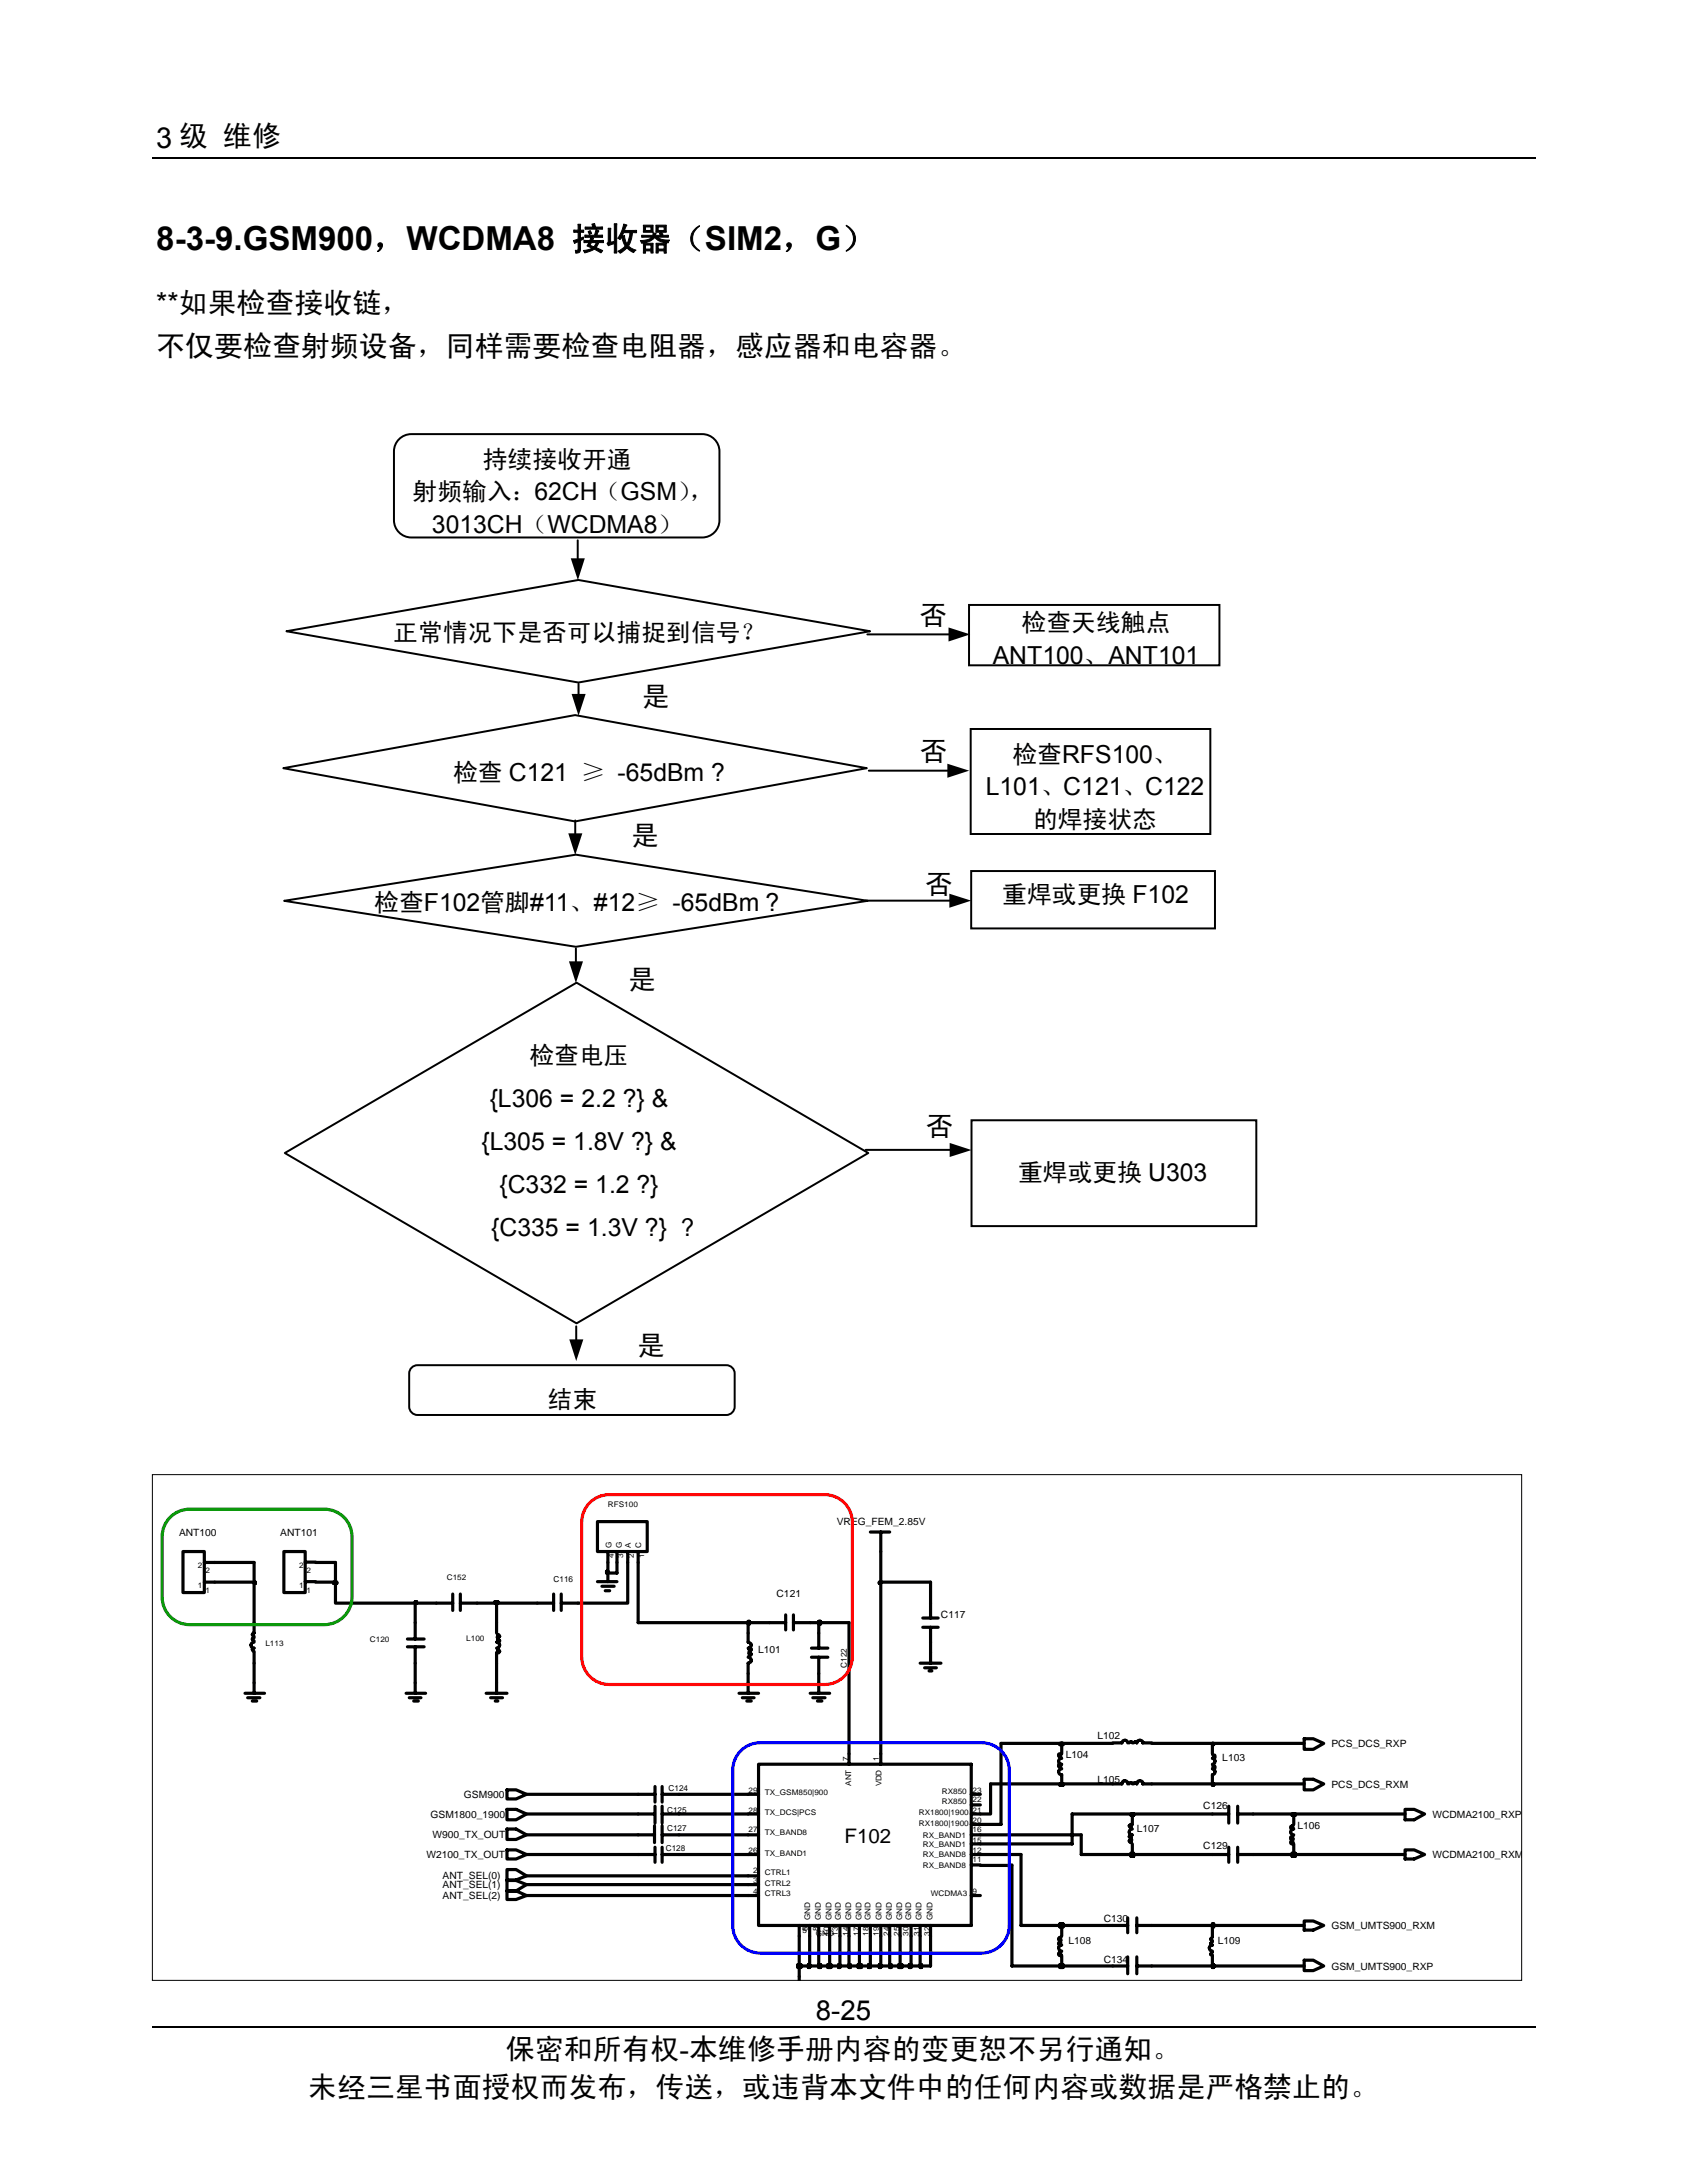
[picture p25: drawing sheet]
<svg xmlns="http://www.w3.org/2000/svg" width="216mm" height="279mm" viewBox="0 0 216 279" stroke-linecap="round" stroke-linejoin="round" font-family="sans-serif">
<defs><g id="words">
<text font-size="4.2" x="20" y="32">8-3-9.GSM900，WCDMA8 接收器（SIM2，G）</text>
<g font-size="3.7">
<text x="20" y="18.9">3 级 维修</text>
<text x="20" y="40.1">**如果检查接收链，</text>
<text x="20" y="45.6">不仅要检查射频设备，同样需要检查电阻器，感应器和电容器。</text>
<text x="64.7" y="263.5">保密和所有权-本维修手册内容的变更恕不另行通知。</text>
<text x="39.4" y="268.3">未经三星书面授权而发布，传送，或违背本文件中的任何内容或数据是严格禁止的。</text>
</g>
<g font-size="3.5">
<text x="117.7" y="79.9">否</text>
<text x="82.1" y="90.3">是</text>
<text x="117.7" y="97.4">否</text>
<text x="80.8" y="108.1">是</text>
<text x="118.4" y="114.5">否</text>
<text x="80.4" y="126.5">是</text>
<text x="118.5" y="145.5">否</text>
<text x="81.5" y="173.4">是</text>
<text x="104.4" y="258.5">8-25</text>
</g>
<g font-size="3.2">
<text x="61.8" y="59.9">持续接收开通</text>
<text x="52.8" y="64">射频输入：62CH（GSM）</text>
<text x="88.2" y="64">，</text>
<text x="55.3" y="68.2">3013CH（WCDMA8）</text>
<text x="50.3" y="82.1">正常情况下是否可以捕捉到信号？</text>
<text x="130.7" y="80.8">检查天线触点</text>
<text x="127" y="85">ANT100、ANT101</text>
<text x="58" y="100">检查 C121 ≥ -65dBm ?</text>
<text x="126.2" y="101.8">L101、C121、C122</text>
<text x="129.6" y="97.7">检查RFS100、</text>
<text x="132.2" y="105.9">的焊接状态</text>
<text x="47.9" y="116.6">检查F102管脚#11、#12≥ -65dBm ?</text>
<text x="128.3" y="115.6">重焊或更换 F102</text>
<text x="67.8" y="136.2">检查电压</text>
<text x="62.7" y="141.7">{L306 = 2.2 ?} &amp;</text>
<text x="61.6" y="147.2">{L305 = 1.8V ?} &amp;</text>
<text x="63.9" y="152.7">{C332 = 1.2 ?}</text>
<text x="130.3" y="151.1">重焊或更换 U303</text>
<text x="62.9" y="158.2">{C335 = 1.3V ?} ?</text>
<text x="70.1" y="180.2">结束</text>
</g>
<text font-size="2.6" x="108.1" y="235.9">F102</text>
<g font-size="1.3">
<text x="22.9" y="196.5">ANT100</text>
<text x="35.9" y="196.5">ANT101</text>
<text x="107.1" y="195.2">VREG_FEM_2.85V</text>
<text x="99.4" y="204.4">C121</text>
<text x="120.4" y="207.1">C117</text>
<text x="97" y="211.5">L101</text>
<text x="136.4" y="225.1">L104</text>
<text x="140.4" y="222.5">L102</text>
<text x="156.4" y="225.4">L103</text>
<text x="170.4" y="223.5">PCS_DCS_RXP</text>
<text x="55.1" y="232.6">GSM1800_1900</text>
<text x="59.4" y="230.1">GSM900</text>
<text x="140.4" y="228.1">L105</text>
<text x="154" y="231.5">C126</text>
<text x="170.4" y="228.8">PCS_DCS_RXM</text>
<text x="183.3" y="232.6">WCDMA2100_RXP</text>
<text x="54.6" y="237.8">W2100_TX_OUT</text>
<text x="55.3" y="235.3">W900_TX_OUT</text>
<text x="145.5" y="234.5">L107</text>
<text x="154" y="236.7">C129</text>
<text x="166" y="234.1">L106</text>
<text x="183.3" y="237.8">WCDMA2100_RXM</text>
<text x="56.6" y="240.5">ANT_SEL(0)</text>
<text x="56.6" y="243">ANT_SEL(2)</text>
<text x="56.6" y="241.7">ANT_SEL(1)</text>
<text x="136.7" y="248.8">L108</text>
<text x="141.3" y="251.3">C134</text>
<text x="141.3" y="246">C130</text>
<text x="155.9" y="248.8">L109</text>
<text x="170.4" y="246.9">GSM_UMTS900_RXM</text>
<text x="170.4" y="252.1">GSM_UMTS900_RXP</text>
</g>
<g font-size="1">
<text x="77.8" y="192.9">RFS100</text>
<text x="25.3" y="203.3">1</text>
<text x="25.3" y="200.7">2</text>
<text x="26.3" y="203.8">1</text>
<text x="26.3" y="201.3">2</text>
<text x="38.3" y="203.3">1</text>
<text x="38.3" y="200.7">2</text>
<text x="39.2" y="203.8">1</text>
<text x="39.2" y="201.3">2</text>
<text x="57.2" y="202.3">C152</text>
<text x="70.9" y="202.5">C116</text>
<text x="78.2" y="198.1" transform="rotate(-90 78.2 198.1)">G</text>
<text x="78.6" y="199.4" transform="rotate(-90 78.6 199.4)">4</text>
<text x="79.6" y="198.1" transform="rotate(-90 79.6 198.1)">G</text>
<text x="79.7" y="199.4" transform="rotate(-90 79.7 199.4)">3</text>
<text x="80.7" y="198.1" transform="rotate(-90 80.7 198.1)">A</text>
<text x="81.1" y="199.4" transform="rotate(-90 81.1 199.4)">2</text>
<text x="82" y="198.1" transform="rotate(-90 82 198.1)">C</text>
<text x="82.5" y="199.4" transform="rotate(-90 82.5 199.4)">1</text>
<text x="34" y="210.6">L113</text>
<text x="47.3" y="210.2">C120</text>
<text x="59.7" y="210">L100</text>
<text x="108.4" y="213.5" transform="rotate(-90 108.4 213.5)">C122</text>
<text x="108.6" y="225.4" transform="rotate(-90 108.6 225.4)">7</text>
<text x="112.5" y="225.4" transform="rotate(-90 112.5 225.4)">1</text>
<text x="85.4" y="232">C125</text>
<text x="85.6" y="229.3">C124</text>
<text x="95.8" y="232">28</text>
<text x="95.8" y="229.5">29</text>
<text x="97.9" y="232.3">TX_DCS|PCS</text>
<text x="97.9" y="229.8">TX_GSM850|900</text>
<text x="108.9" y="228.6" transform="rotate(-90 108.9 228.6)">ANT</text>
<text x="112.8" y="228.6" transform="rotate(-90 112.8 228.6)">VDD</text>
<text x="117.6" y="232.3">RX1800|1900</text>
<text x="117.6" y="233.7">RX1800|1900</text>
<text x="120.5" y="230.9">RX850</text>
<text x="120.5" y="229.6">RX850</text>
<text x="124.5" y="230.6">22</text>
<text x="124.5" y="229.5">23</text>
<text x="124.5" y="233.3">20</text>
<text x="124.5" y="232">21</text>
<text x="85.2" y="236.9">C128</text>
<text x="85.4" y="234.4">C127</text>
<text x="95.8" y="237.2">26</text>
<text x="95.8" y="234.5">27</text>
<text x="96.4" y="239.7">2</text>
<text x="97.9" y="237.5">TX_BAND1</text>
<text x="97.9" y="234.8">TX_BAND8</text>
<text x="118.1" y="236.4">RX_BAND1</text>
<text x="118.1" y="235.2">RX_BAND1</text>
<text x="118.1" y="239.1">RX_BAND8</text>
<text x="118.1" y="237.7">RX_BAND8</text>
<text x="124.5" y="235.8">15</text>
<text x="124.5" y="234.5">16</text>
<text x="124.5" y="238.4">11</text>
<text x="124.5" y="237.2">12</text>
<text x="96.4" y="242.4">4</text>
<text x="96.4" y="241">3</text>
<text x="97.9" y="242.7">CTRL3</text>
<text x="97.9" y="240">CTRL1</text>
<text x="97.9" y="241.4">CTRL2</text>
<text x="103.7" y="245.7" transform="rotate(-90 103.7 245.7)">GND</text>
<text x="105" y="245.7" transform="rotate(-90 105 245.7)">GND</text>
<text x="106.4" y="245.7" transform="rotate(-90 106.4 245.7)">GND</text>
<text x="107.6" y="245.7" transform="rotate(-90 107.6 245.7)">GND</text>
<text x="108.9" y="245.7" transform="rotate(-90 108.9 245.7)">GND</text>
<text x="110.3" y="245.7" transform="rotate(-90 110.3 245.7)">GND</text>
<text x="111.4" y="245.7" transform="rotate(-90 111.4 245.7)">GND</text>
<text x="112.8" y="245.7" transform="rotate(-90 112.8 245.7)">GND</text>
<text x="114.1" y="245.7" transform="rotate(-90 114.1 245.7)">GND</text>
<text x="115.5" y="245.7" transform="rotate(-90 115.5 245.7)">GND</text>
<text x="116.6" y="245.7" transform="rotate(-90 116.6 245.7)">GND</text>
<text x="117.9" y="245.7" transform="rotate(-90 117.9 245.7)">GND</text>
<text x="119.1" y="242.7">WCDMA3</text>
<text x="119.3" y="245.7" transform="rotate(-90 119.3 245.7)">GND</text>
<text x="124.5" y="242.4">9</text>
<text x="102.7" y="247.4">5</text>
<text x="103.4" y="247.1" transform="rotate(-90 103.4 247.1)">6</text>
<text x="104.4" y="247.7">GND</text>
<text x="104.8" y="247.1" transform="rotate(-90 104.8 247.1)">8</text>
<text x="106.1" y="247.7" transform="rotate(-90 106.1 247.7)">10</text>
<text x="107.2" y="247.7" transform="rotate(-90 107.2 247.7)">13</text>
<text x="108.6" y="247.7" transform="rotate(-90 108.6 247.7)">14</text>
<text x="110" y="247.7" transform="rotate(-90 110 247.7)">17</text>
<text x="111.1" y="247.7" transform="rotate(-90 111.1 247.7)">18</text>
<text x="112.5" y="247.7" transform="rotate(-90 112.5 247.7)">19</text>
<text x="113.8" y="247.7" transform="rotate(-90 113.8 247.7)">24</text>
<text x="115.1" y="247.7" transform="rotate(-90 115.1 247.7)">25</text>
<text x="116.3" y="247.7" transform="rotate(-90 116.3 247.7)">30</text>
<text x="117.7" y="247.7" transform="rotate(-90 117.7 247.7)">31</text>
<text x="119" y="247.7" transform="rotate(-90 119 247.7)">32</text>
</g>
</g></defs>
<path d="M19.5 20.3h177M19.5 259.4h177" fill="none" stroke="#000" stroke-width=".17"/>
<g fill="none" stroke="#000" stroke-width=".25">
<path d="M51.1 56.2l.4-.3 .6-.3h.5h37.3a2.21 2.21 0 0 1 2.2 2.2v8.8a2.21 2.21 0 0 1-2.2 2.2h-37.3a2.22 2.22 0 0 1-2.2-2.2v-8.8l.1-.6 .2-.5zM73.9 69.2v2.3M124 77.4h32.1v7.8h-32.1zM36.3 98.3l37.3-6.8 37.3 6.8-37.3 6.8zM36.7 80.8l37.3-6.6 37.4 6.6-37.4 6.6zM74 87.5v1.4M111 81.2h10.4M111.2 98.6h10.1M124.2 93.3h30.7v13.4h-30.7zM36.4 115.3l37.3-5.9 37.3 5.9-37.3 5.9zM73.6 105v1.7M110.7 115.3h10.8"/>
<path d="M124.3 111.5h31.2v7.3h-31.2zM73.7 121.4v1.7M36.4 147.6l37.4-21.8 37.3 21.8-37.3 21.8zM110.8 147.2h10.8M124.3 143.4h36.5v13.5h-36.5zM52.6 175.2l.5-.4 .3-.1h39.6a1.06 1.06 0 0 1 1 1.1v4.2a1.07 1.07 0 0 1-1 1.1h-39.6a1.07 1.07 0 0 1-1-1.1v-4.2zM73.7 169.8v1.7"/>
</g>
<path d="M73 71.5h1.8l-.8 2.8zM73.2 88.8h1.8l-1 2.8zM121.2 97.7l2.8 .9-2.8 .9zM121.4 80.3l2.8 .9-2.8 .9zM72.7 106.7h1.8l-.9 2.7zM121.5 114.4l2.8 .9-2.8 .9zM72.8 123h1.8l-.9 2.8zM121.5 146.3l2.8 .9-2.8 .9zM72.9 171.4h1.8l-1 2.8z" fill="#000"/>
<g fill="none" stroke="#000" stroke-width=".41">
<path d="M23.4 198.6h2.7v5.2h-2.7zM26.1 200h1.4M36.3 198.6h2.8v5.2h-2.8zM39.1 199.9h1.3M76.5 194.7h6.3v3.9h-6.3zM77.8 198.6v1.4M79 198.6v1.4M80.3 198.6v1.4M81.7 198.6v1.4M111.4 196.1h2.5M112.7 196.1v2.5M26.1 202.5h1.4"/>
<path d="M31.4 216.7h2.5M31.7 217.3h1.6M32.3 217.7h.6M32.5 210.2h-.2l-.2 .3 .1 .3 .3 .1-.2 .2 .2 .3M32.5 207.7v1.3h-.1l-.1 .2 .2 .2M32.5 209.6h-.1l-.1 .2 .2 .2M32.5 211.5v1.4M32.5 215.4v1.3M39.1 202.4h1.3M52 216.7h2.5M52.1 209.8h2.2M52.1 210.8h2.2"/>
<path d="M52.4 217.3h1.5M52.9 217.7h.6M53.1 215.4v1.3M53.1 207.7v2.1M53.1 210.8v2.1M55.8 205.2h2.1M57.9 204v2.1M58.9 205.2h2.2M58.9 204v2.1M62.2 216.7h2.7M62.8 217.3h1.5M63.4 217.7h.3"/>
<path d="M63.5 210.2l.4 .2 .1 .1-.1 .3-.4 .1M63.5 207.7v1.3M63.5 211.5v1.4M63.5 215.4v1.3M63.7 209.2h.1l.2 .2-.3 .2-.1-.1M63.7 209.8h.1l.2 .2-.2 .1h-.2M63.7 211.2h.1l.2 .2-.2 .1h-.2M68.8 205.2h2.1M70.9 204v2.1M71.8 205.2h2.2M71.8 204v2.1M76.5 202.4h2.5"/>
<path d="M77 203h1.6M77.5 203.6h.5M77.8 201.3v1.1M94.6 216.7h2.5M95 217.3h1.5M95.6 217.7h.5M95.7 212.1l.4 .2v.2v.2l-.4 .2v1.3M95.7 209v1.2l.4 .2v.1v.3l-.4 .1M95.7 215.4v1.3M95.8 211l.1-.1 .2 .2-.1 .2h-.1M95.8 211.6l.2-.1 .1 .2-.1 .2h-.1M98.5 207.7h2"/>
<path d="M100.5 206.7v1.9M101.5 207.7h2.2M101.5 206.7v1.9M103.7 216.7h2.5M103.9 210.9h2M103.9 212.1h2M104 217.3h1.6M104.6 217.7h.6M104.8 209v1.9M104.8 212.1v2.1M104.8 215.4v1.3M117.8 212.9h2.6"/>
<path d="M118.1 207.1h2M118.1 208.3h2M118.3 213.5h1.5M118.9 213.9h.4M119.1 205.2v1.9M119.1 208.3v1.9M119.1 211.5v1.4M64.9 239.3h1.1l1.4 .8-1.4 .5h-1.1zM64.9 236.8h1.1l1.4 .6-1.4 .5h-1.1zM64.9 234.1h1.1l1.4 .7-1.4 .6h-1.1zM64.9 229.1h1.1l1.4 .6-1.4 .5h-1.1zM64.9 231.6h1.1l1.4 .6-1.4 .7h-1.1z"/>
<path d="M81.7 232.2h2.1M81.7 234.8h2.1M81.7 229.7h2.1M81.7 237.4h2.1M83.8 233.7v2.1M83.8 228.7v1.9M83.8 231.2v2.1M83.8 236.4v2M84.7 232.2h2.2M84.7 234.8h2.2M84.7 228.7v1.9M84.7 231.2v2.1"/>
<path d="M84.7 233.7v2.1M84.7 236.4v2M84.7 229.7h2.2M84.7 237.4h2.2M95.7 232.2h1.4M95.7 234.8h1.4M95.7 229.7h1.4M95.7 237.4h1.4M97.1 225.8h27.2v20.6h-27.2zM108.7 224.5v1.3M112.7 224.5v1.3M124.3 232.2h1.2"/>
<path d="M124.3 234.8h1.2M124.3 229.7h1.2M124.3 237.4h1.2M124.3 231h1.2M124.3 233.5h1.2M124.3 236h1.2M124.3 238.7h1.2M135.8 225.9l-.2-.1a.21 .21 0 0 0 0 .4h.2M135.8 224.5h-.2a.19 .19 0 0 0-.1 .2 .19 .19 0 0 0 .1 .1h.2M135.9 226.4l-.3 .1-.1 .3 .1 .3 .3 .1v1.1M135.9 225.1h-.3a.41 .41 0 0 0-.1 .4 .41 .41 0 0 0 .4 .3M135.9 223.1v1.4"/>
<path d="M142.4 223.1h1.2l.2-.3 .2-.1 .2 .1 .1 .3M142.4 228.3h1.2l.2-.3 .1-.1 .3 .1 .1 .3M144.5 223.1l.2-.2 .2 .2M144.5 228.3l.1-.1h.3v.1M144.9 235.5l-.2-.1-.2 .2 .1 .2h.2M144.9 234.9h-.3l-.1 .2 .3 .2M144.9 233.6l-.2-.1-.2 .2 .1 .2h.2M144.9 234.1l-.3 .2-.1 .2 .1 .2 .3 .1M144.9 232.2v1.3M144.9 236v1.4M145.1 223.1l.2-.2 .2 .2 .1-.2a.44 .44 0 0 1 .6 0v.2h1.2M145.1 228.3l.1-.1h.3v.1l.1-.2a.44 .44 0 0 1 .6 0v.2h1.2"/>
<path d="M155.2 237.4h2.1M155.2 225.1h.1a.4 .4 0 0 1 0 .7h-.1M155.2 226.4l.3 .2v.2v.2l-.3 .2v1.1M155.2 223.1v1.4M155.2 232.2h2.1M155.2 224.6h.3v.2v.2h-.3M155.2 226.1l.1-.1 .2 .1v.2h-.3M157.3 236.4v2M157.3 231.2v2.1M158.4 236.4v2M158.4 237.4h2M158.4 232.2h2"/>
<path d="M158.4 231.2v2.1M165.5 233.7h-.1l-.2 .1v.2l.1 .1 .2-.1M165.5 235.1h-.3v.3h.3M165.5 235.7h-.3v.2l.1 .1h.2M165.6 234.1l-.4 .2v.2l.2 .3h.2M165.6 232.2v1.3M165.6 236v1.4M166.9 227.7h1.2l1.3 .6-1.3 .8h-1.2zM166.9 222.5h1.2l1.3 .6-1.3 .8h-1.2zM179.8 236.8h1.2l1.3 .6-1.3 .5h-1.2zM179.8 231.6h1.2l1.3 .6-1.3 .7h-1.2zM64.9 242h1.1l1.4 .6-1.4 .5h-1.1z"/>
<path d="M64.9 240.7h1.1l1.4 .5-1.4 .8h-1.1zM95.7 242.6h1.4M95.7 240.1h1.4M95.7 241.2h1.4M102.3 246.4v1.4M102.3 251.6v1.9M103.6 246.4v1.4M104.8 246.4v1.4M106.2 246.4v1.4M107.5 246.4v1.4M108.7 246.4v1.4M110 246.4v1.4"/>
<path d="M111.4 246.4v1.4M112.7 246.4v1.4M113.9 246.4v1.4M115.2 246.4v1.4M116.6 246.4v1.4M117.8 246.4v1.4M119.1 246.4v1.4M124.3 242.6h1.2M135.8 248h-.2a.19 .19 0 0 0-.1 .3 .19 .19 0 0 0 .3 0M135.8 248.6h-.2a.19 .19 0 0 0-.1 .3 .19 .19 0 0 0 .3 0M135.8 250l-.1-.1a.2 .2 0 0 0-.2 .2 .2 .2 0 0 0 .2 .2l.1-.1M135.9 249h-.3l-.1 .3 .1 .4h.3"/>
<path d="M135.9 246.4v1.4M135.9 250.3v1.3M142.4 246.4h1.9M142.4 251.6h1.9M144.3 245.5v1.9M144.3 250.5v2.1M145.5 245.5v1.9M145.5 246.4h1.9M145.5 251.6h1.9M145.5 250.5v2.1M155.2 248l-.3 .2 .3 .2M155.2 248.6l-.3 .1 .3 .3h-.3l-.1 .3 .1 .4h.3"/>
<path d="M155.2 249.9l-.3 .2 .3 .2v1.3M155.2 246.4v1.4M166.9 245.9h1.2l1.3 .5-1.3 .6h-1.2zM166.9 250.9h1.2l1.3 .7-1.3 .6h-1.2z"/>
</g>
<path d="M102.1 251.5h.4v.3h-.4z" fill="#c2c2c2"/>
<path d="M102.1 251.5h.4v.3h-.4zM102.3 247.8v3.8h1.4" fill="none" stroke="#000" stroke-width=".41"/>
<path d="M103.4 251.5h.2v.3h-.2z" fill="#c2c2c2"/>
<path d="M103.4 251.5h.2v.3h-.2zM103.6 247.8v3.8h1.2" fill="none" stroke="#000" stroke-width=".41"/>
<path d="M104.8 251.5h.2v.3h-.2z" fill="#c2c2c2"/>
<path d="M104.8 251.5h.2v.3h-.2zM104.8 247.8v3.8h1.4" fill="none" stroke="#000" stroke-width=".41"/>
<path d="M105.9 251.5h.4v.3h-.4z" fill="#c2c2c2"/>
<path d="M105.9 251.5h.4v.3h-.4zM106.2 247.8v3.8h1.3" fill="none" stroke="#000" stroke-width=".41"/>
<path d="M107.3 251.5h.2v.3h-.2z" fill="#c2c2c2"/>
<path d="M107.3 251.5h.2v.3h-.2zM107.5 247.8v3.8h1.2" fill="none" stroke="#000" stroke-width=".41"/>
<path d="M108.7 251.5h.1v.3h-.1z" fill="#c2c2c2"/>
<path d="M108.7 251.5h.1v.3h-.1zM108.7 247.8v3.8h1.3" fill="none" stroke="#000" stroke-width=".41"/>
<path d="M109.8 251.5h.4v.3h-.4z" fill="#c2c2c2"/>
<path d="M109.8 251.5h.4v.3h-.4zM110 247.8v3.8h1.4" fill="none" stroke="#000" stroke-width=".41"/>
<path d="M111.2 251.5h.2v.3h-.2z" fill="#c2c2c2"/>
<path d="M111.2 251.5h.2v.3h-.2zM111.4 247.8v3.8h1.3" fill="none" stroke="#000" stroke-width=".41"/>
<path d="M112.5 251.5h.2v.3h-.2z" fill="#c2c2c2"/>
<path d="M112.5 251.5h.2v.3h-.2zM112.7 247.8v3.8h1.2" fill="none" stroke="#000" stroke-width=".41"/>
<path d="M113.9 251.5h.2v.3h-.2z" fill="#c2c2c2"/>
<path d="M113.9 251.5h.2v.3h-.2zM113.9 247.8v3.8h1.3" fill="none" stroke="#000" stroke-width=".41"/>
<path d="M115 251.5h.4v.3h-.4z" fill="#c2c2c2"/>
<path d="M115 251.5h.4v.3h-.4zM115.2 247.8v3.8h1.4" fill="none" stroke="#000" stroke-width=".41"/>
<path d="M116.4 251.5h.2v.3h-.2z" fill="#c2c2c2"/>
<path d="M116.4 251.5h.2v.3h-.2zM116.6 247.8v3.8h1.2" fill="none" stroke="#000" stroke-width=".41"/>
<path d="M117.8 251.5h.1v.3h-.1z" fill="#c2c2c2"/>
<path d="M129.5 238.7v12.9h6.4M117.8 251.5h.1v.3h-.1zM117.8 247.8v3.8h1.3v-3.8" fill="none" stroke="#000" stroke-width=".41"/>
<path d="M135.6 251.5h.4v.3h-.4z" fill="#c2c2c2"/>
<path d="M135.6 251.5h.4v.3h-.4zM135.9 251.6h6.5M147.4 251.6h7.8" fill="none" stroke="#000" stroke-width=".41"/>
<path d="M155.2 251.5h.1v.3h-.1z" fill="#c2c2c2"/>
<path d="M130.7 237.4v9h5.2M155.2 251.5h.1v.3h-.1zM155.2 251.5v.3h.1v-.3M155.2 251.6h11.7" fill="none" stroke="#000" stroke-width=".41"/>
<path d="M135.6 246.3h.4v.3h-.4z" fill="#c2c2c2"/>
<path d="M135.6 246.3h.4v.3h-.4zM135.6 246.2h.4v.4h-.4zM135.9 246.4h6.5M147.4 246.4h7.8" fill="none" stroke="#000" stroke-width=".41"/>
<path d="M155.2 246.3h.1v.3h-.1z" fill="#c2c2c2"/>
<path d="M67.4 237.4h14.3M86.9 237.4h8.8M125.5 238.8h4M125.5 237.4h5.2M138.4 234.8v2.6h6.5M67.4 242.6h28.3M67.4 241.2h28.3M67.4 240.1h28.3M155.2 246.2h.1v.4h-.1zM155.2 246.3v.3h.1v-.3M155.2 246.4h11.7" fill="none" stroke="#000" stroke-width=".41"/>
<path d="M144.7 237.2h.4v.4h-.4z" fill="#c2c2c2"/>
<path d="M144.7 237.2h.4v.4h-.4zM144.9 237.4h10.3M160.4 237.4h5.1" fill="none" stroke="#000" stroke-width=".41"/>
<path d="M165.4 237.2h.4v.4h-.4z" fill="#c2c2c2"/>
<path d="M67.4 234.8h14.3M67.4 232.2h14.3M86.9 234.8h8.8M86.9 232.2h8.8M125.5 234.8h12.9M126.8 228.3v3.9h-1.3M128.1 223.1v10.4h-2.6M144.9 232.2h-7.7v3.8h-11.7M165.4 237.2h.4v.4h-.4zM165.4 237.2v.4h.4v-.4M165.5 237.4h14.3" fill="none" stroke="#000" stroke-width=".41"/>
<path d="M144.7 232.2h.4v.1h-.4z" fill="#c2c2c2"/>
<path d="M144.7 232.2h.4v.1h-.4zM144.9 232.2h10.3M160.4 232.2h5.1" fill="none" stroke="#000" stroke-width=".41"/>
<path d="M165.4 232.2h.4v.1h-.4z" fill="#c2c2c2"/>
<path d="M67.4 229.7h14.3M86.9 229.7h8.8M126.8 228.3h9.1M165.4 232.2h.4v.1h-.4zM165.4 232.2v.1h.4v-.1M165.5 232.2h14.3" fill="none" stroke="#000" stroke-width=".41"/>
<path d="M135.6 228.3h.4v.2h-.4z" fill="#c2c2c2"/>
<path d="M135.6 228.3h.4v.2h-.4zM135.9 228.3h6.5M147.4 228.3h7.8" fill="none" stroke="#000" stroke-width=".41"/>
<path d="M155.2 228.3h.1v.2h-.1z" fill="#c2c2c2"/>
<path d="M108.7 207.7v16.8M112.7 202.5v22M128.1 223.1h7.8M155.2 228.3h.1v.2h-.1zM155.3 228.3v.2h-.1v-.2h11.7" fill="none" stroke="#000" stroke-width=".41"/>
<path d="M135.6 223.1h.4v.2h-.4z" fill="#c2c2c2"/>
<path d="M135.6 223.1h.4v.2h-.4zM135.9 223.1h6.5M147.4 223.1h7.8" fill="none" stroke="#000" stroke-width=".41"/>
<path d="M155.2 223.1h.1v.2h-.1z" fill="#c2c2c2"/>
<g fill="none" stroke="#000" stroke-width=".41">
<path d="M81.7 200v7.7h14v1.3M32.5 202.5v5.2M32.5 212.9v2.5M53.1 205.2v2.5M53.1 212.9v2.5M63.5 205.2v2.5M63.5 212.9v2.5M95.7 214.2v1.2M104.8 207.7v1.3M104.8 214.2v1.2M119.1 210.2v1.3M155.2 223.1h.1v.2h-.1z"/>
<path d="M155.3 223.1v.2h-.1v-.2h11.7"/>
</g>
<path d="M95.7 207.5h.2v.4h-.2z" fill="#c2c2c2"/>
<path d="M95.7 207.5h.2v.4h-.2zM95.7 207.5v.4h.2v-.4M95.7 207.7h2.8M103.7 207.7h1.1" fill="none" stroke="#000" stroke-width=".41"/>
<path d="M104.8 207.5h.2v.4h-.2z" fill="#c2c2c2"/>
<path d="M42.9 202.5v2.7h10.2M104.8 207.5h.2v.4h-.2zM104.8 207.7h3.9" fill="none" stroke="#000" stroke-width=".41"/>
<path d="M53.1 205h.2v.2h-.2z" fill="#c2c2c2"/>
<path d="M53.1 205h.2v.2h-.2zM53.1 205.2h2.7M61.1 205.2h2.4" fill="none" stroke="#000" stroke-width=".41"/>
<path d="M63.3 205h.4v.2h-.4z" fill="#c2c2c2"/>
<path d="M80.3 200v5.2h-6.3M27.5 202.5h5M63.3 205h.4v.2h-.4zM63.4 205h.3v.2h-.3zM63.5 205.2h5.3M119.1 202.5v2.7" fill="none" stroke="#000" stroke-width=".41"/>
<path d="M32.5 202.5h.2v.2h-.2z" fill="#c2c2c2"/>
<path d="M32.5 200v2.7h.2v-.2M32.5 202.5h.2v.2h-.2zM40.4 202.5h2.5" fill="none" stroke="#000" stroke-width=".41"/>
<path d="M42.7 202.5h.4v.2h-.4z" fill="#c2c2c2"/>
<path d="M42.9 200v2.5M42.7 202.5h.4v.2h-.4zM42.7 202.5v.2h.4v-.2" fill="none" stroke="#000" stroke-width=".41"/>
<path d="M112.5 202.5h.2v.2h-.2z" fill="#c2c2c2"/>
<path d="M112.7 198.6v3.9h6.4M112.5 202.5h.2v.2h-.2z" fill="none" stroke="#000" stroke-width=".41"/>
<path d="M77.6 201.1h.2v.2h-.2z" fill="#c2c2c2"/>
<path d="M27.5 200h5M40.4 200h2.5M77.8 200v1.3h1.2v-1.3M77.6 201.1h.2v.2h-.2z" fill="none" stroke="#000" stroke-width=".41"/>
<path d="M19.5 188.7h175.2v64.8h-175.2z" fill="none" stroke="#000" stroke-width=".13"/>
<path d="M21.8 194.2a3.5 3.5 0 0 1 2.5-1h17.2a3.5 3.5 0 0 1 3.5 3.5v7.7a3.5 3.5 0 0 1-3.5 3.5h-17.2a3.5 3.5 0 0 1-3.5-3.5v-7.7a3.5 3.5 0 0 1 1-2.5z" fill="none" stroke="#009300" stroke-width=".4"/>
<path d="M75.5 192.3a3.5 3.5 0 0 1 2.5-1h27.5a3.5 3.5 0 0 1 3.6 3.5v17.3a3.5 3.5 0 0 1-3.6 3.5h-27.5a3.5 3.5 0 0 1-3.5-3.5v-17.3a3.5 3.5 0 0 1 1-2.5z" fill="none" stroke="#f00" stroke-width=".4"/>
<path d="M94.8 224.1a3.5 3.5 0 0 1 2.5-1.1h28.3a3.5 3.5 0 0 1 3.6 3.6v19.8a3.5 3.5 0 0 1-3.6 3.6h-28.3a3.5 3.5 0 0 1-3.5-3.6v-19.8a3.5 3.5 0 0 1 1-2.5z" fill="none" stroke="#00f" stroke-width=".4"/>
<use href="#words"/>
</svg>
